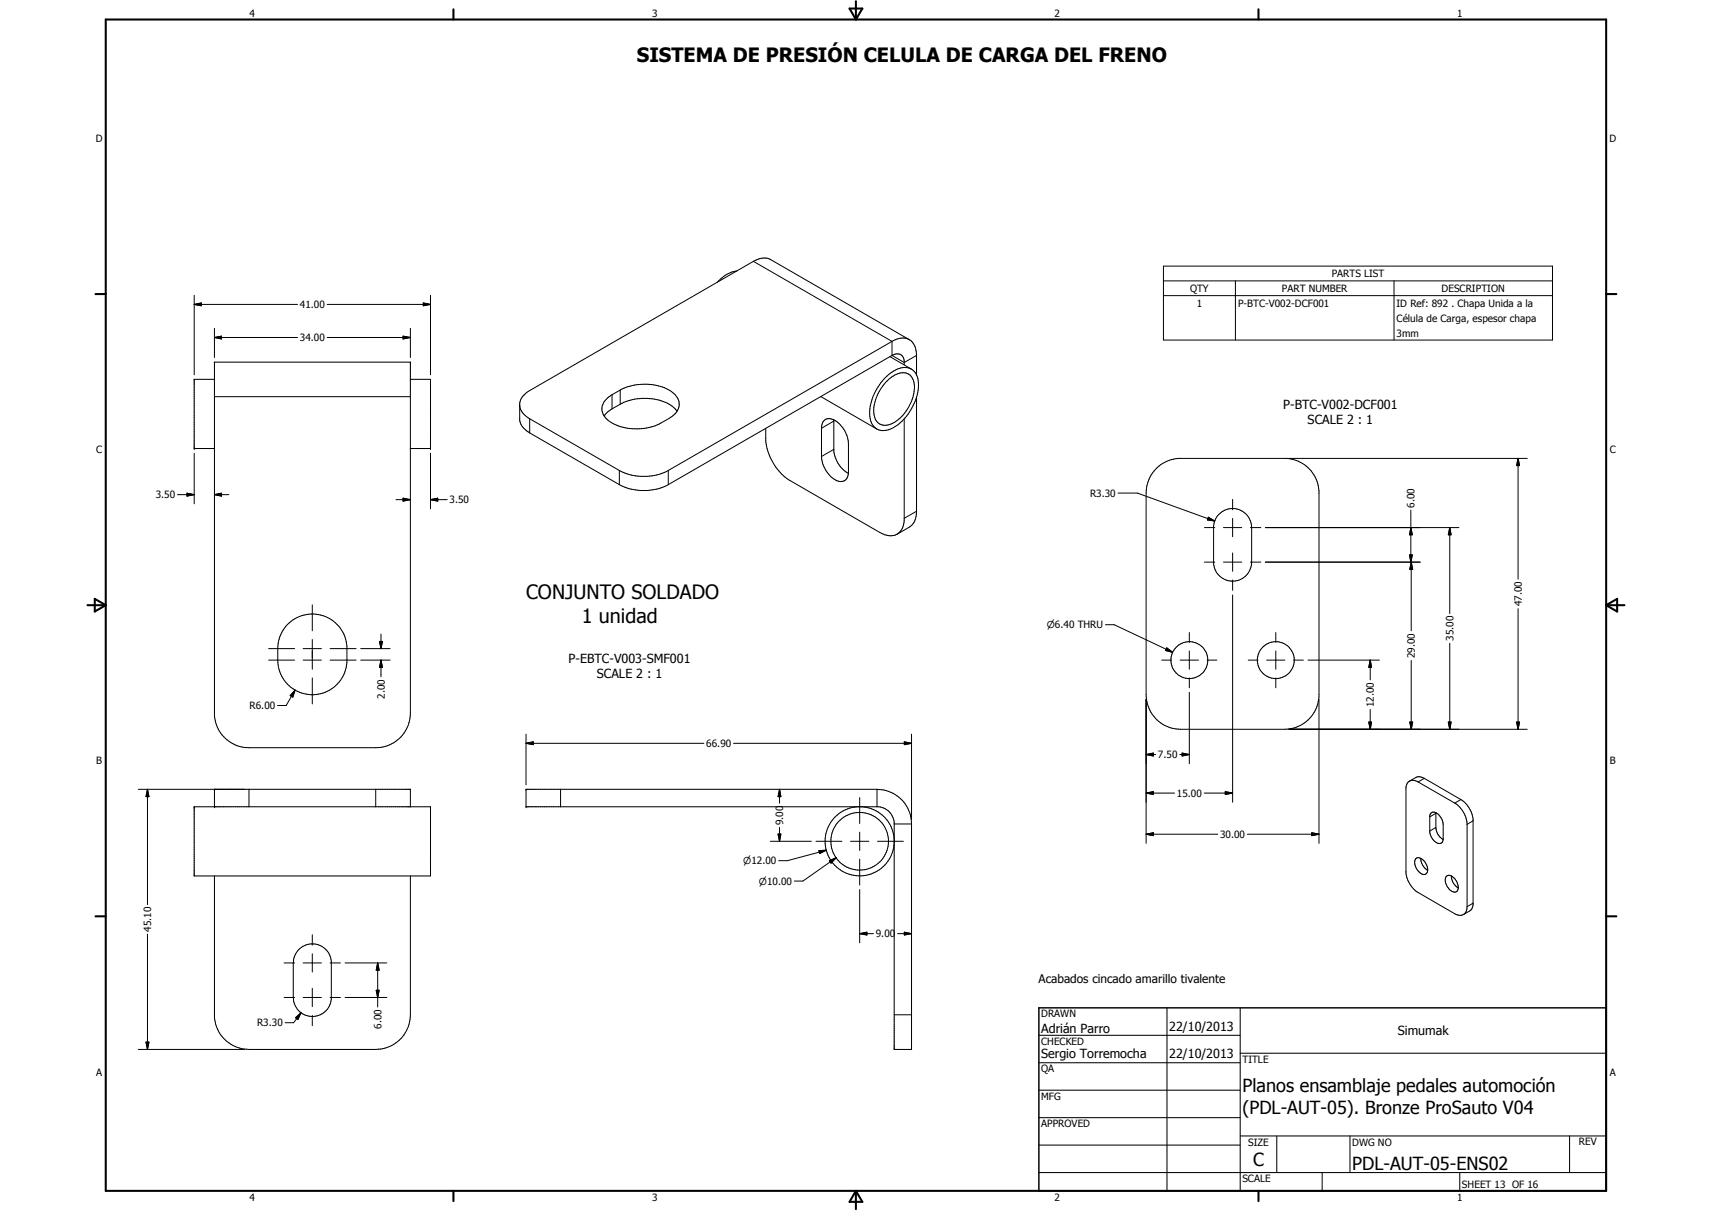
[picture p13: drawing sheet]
<svg xmlns="http://www.w3.org/2000/svg" width="594mm" height="420mm" viewBox="0 0 594 420" stroke-linecap="round" stroke-linejoin="round" font-family="sans-serif">
<defs><g id="words">
<g font-size="6.9">
<text x="221" y="21.4">SISTEMA DE PRESIÓN CELULA DE CARGA DEL FRENO</text>
<text x="182.5" y="207.8">CONJUNTO SOLDADO</text>
<text x="201.9" y="216">1 unidad</text>
</g>
<g font-size="6.3">
<text x="431.1" y="379">Planos ensamblaje pedales automoción</text>
<text x="431.1" y="386.5">(PDL-AUT-05). Bronze ProSauto V04</text>
<text x="434.8" y="404.7">C</text>
<text x="469.2" y="406">PDL-AUT-05-ENS02</text>
</g>
<g font-size="4.4">
<text x="445.3" y="141.8">P-BTC-V002-DCF001</text>
<text x="453.8" y="147">SCALE 2 : 1</text>
<text x="197.3" y="229.9">P-EBTC-V003-SMF001</text>
<text x="207.1" y="235.2">SCALE 2 : 1</text>
<text x="361.3" y="358.4">Adrián Parro</text>
<text x="405.7" y="357.7">22/10/2013</text>
<text x="485" y="359.2">Simumak</text>
<text x="361.3" y="367.1">Sergio Torremocha</text>
<text x="405.7" y="367.2">22/10/2013</text>
</g>
<text font-size="4.1" x="360.4" y="341">Acabados cincado amarillo tivalente</text>
<g font-size="3.5">
<text x="86.6" y="5.8">4</text>
<text x="226.3" y="5.8">3</text>
<text x="365.9" y="5.8">2</text>
<text x="505.6" y="5.8">1</text>
<text x="33.3" y="49.4">D</text>
<text x="558.5" y="49.4">D</text>
<text x="413" y="101.3">QTY</text>
<text x="444.8" y="101.3">PART NUMBER</text>
<text x="462.1" y="96.2">PARTS LIST</text>
<text x="500.2" y="101.3">DESCRIPTION</text>
<text x="104.1" y="106.9">41.00</text>
<text x="415.3" y="106.5">1</text>
<text x="429.6" y="106.5">P-BTC-V002-DCF001</text>
<text x="484.6" y="106.5">ID Ref: 892 . Chapa Unida a la</text>
<text x="484.6" y="111.6">Célula de Carga, espesor chapa</text>
<text x="104.1" y="118.4">34.00</text>
<text x="484.6" y="116.8">3mm</text>
<text x="33.4" y="157.3">C</text>
<text x="558.6" y="157.3">C</text>
<text x="54.1" y="172.9">3.50</text>
<text x="378.2" y="172.4">R3.30</text>
<text x="156" y="174.7">3.50</text>
<text x="490.9" y="176.2" transform="rotate(-90 490.9 176.2)">6.00</text>
<text x="528.1" y="210.4" transform="rotate(-90 528.1 210.4)">47.00</text>
<text x="504.4" y="222.4" transform="rotate(-90 504.4 222.4)">35.00</text>
<text x="491" y="228.4" transform="rotate(-90 491 228.4)">29.00</text>
<text x="133.5" y="242.4" transform="rotate(-90 133.5 242.4)">2.00</text>
<text x="476.8" y="245.4" transform="rotate(-90 476.8 245.4)">12.00</text>
<text x="86.6" y="246">R6.00</text>
<text x="245.1" y="259.2">66.90</text>
<text x="401.8" y="263.1">7.50</text>
<text x="33.4" y="265.2">B</text>
<text x="558.6" y="265.2">B</text>
<text x="408.4" y="276.4">15.00</text>
<text x="271.8" y="286.3" transform="rotate(-90 271.8 286.3)">9.00</text>
<text x="423.4" y="290.7">30.00</text>
<text x="52.5" y="323.3" transform="rotate(-90 52.5 323.3)">45.10</text>
<text x="303.9" y="325.2">9.00</text>
<text x="361.3" y="353">DRAWN</text>
<text x="89.2" y="356.1">R3.30</text>
<text x="132.4" y="357" transform="rotate(-90 132.4 357)">6.00</text>
<text x="361.3" y="362.5">CHECKED</text>
<text x="431.1" y="368.7">TITLE</text>
<text x="33.4" y="373.2">A</text>
<text x="361.3" y="372.1">QA</text>
<text x="558.6" y="373.2">A</text>
<text x="361.3" y="381.6">MFG</text>
<text x="361.3" y="391.1">APPROVED</text>
<text x="433.1" y="397.5">SIZE</text>
<text x="469.2" y="397.5">DWG NO</text>
<text x="547.9" y="397.4">REV</text>
<text x="431.1" y="410.2">SCALE</text>
<text x="507.3" y="412.3">SHEET 13 OF 16</text>
<text x="86.6" y="416.7">4</text>
<text x="226.3" y="416.7">3</text>
<text x="365.9" y="416.7">2</text>
<text x="505.6" y="416.7">1</text>
</g>
<g font-size="3.3">
<text x="363.2" y="218">n6.40 THRU</text>
<text x="257.9" y="299.8">n12.00</text>
<text x="263.3" y="306.9">n10.00</text>
</g>
</g></defs>
<g fill="none" stroke="#000" stroke-width=".35">
<path d="M255.7 94a10.9 10.9 0 0 0-6.8 4M261.4 90.7l-77.6 44.8a6.2 6.2 0 0 0-3.5 4.7v5.6a6.2 6.2 0 0 0 3.5 4.4M261.4 90.7l48.1 27.7M261.4 90.7a6.2 6.2 0 0 1 6.1-.6l48 27.8M403.7 92.3h135v25.7h-135zM403.7 97.5h135M428.7 97.5v20.5M483.7 97.5v20.5M67.4 105.6l2.5-.5v1zM67.4 102.4v27.6M67.4 105.6h35.8M74.4 117.1l2.5-.5v1z"/>
<path d="M74.4 113.9v10.1M74.4 117.1h28.8M113.5 105.6h35.9M113.5 117.1h28.9M139.9 116.6l2.5 .5-2.5 .5zM142.4 113.9v10.1M146.9 105.1l2.5 .5-2.5 .5zM149.4 102.4v27.6M309.5 118.4l-77.6 44.8M309.5 118.4v4.9M309.5 118.4a5.4 5.4 0 0 1 7 .2l1 1.7 .5 3M403.7 102.6h135"/>
<path d="M74.4 125.6h68v121.8a12 12 0 0 1-12 12h-44a12 12 0 0 1-12-11.2zM74.4 131.6h-7v24h7M74.4 137.6h68M142.4 131.6h7v24h-7M210.4 138.5a17.8 17.8 0 0 1 6.8-4.1 18.6 18.6 0 0 1 15.8 1.5 4.9 4.9 0 0 1 .3 8.5 21.7 21.7 0 0 1-7.3 3.7 16.9 16.9 0 0 1-15.8-3.1 4.5 4.5 0 0 1 .2-6.5zM212.4 136.9v5M215.2 135.3v5M284.8 137.6l19.4 11.2M307.2 131a8.3 8.3 0 0 1 8.5-3.2 5.7 5.7 0 0 1 3 6.2 18.4 18.4 0 0 1-9.9 14.9 4.8 4.8 0 0 1-7-4.3 17.9 17.9 0 0 1 5.4-13.6zM307.3 132.7a7.9 7.9 0 0 1 7.2-3.2 4.9 4.9 0 0 1 2.8 5.6 14.9 14.9 0 0 1-8.7 12.2 4.1 4.1 0 0 1-5.4-4.6 15.5 15.5 0 0 1 4.1-10zM308.8 123.7l7.5 4.4M309.5 123.3l-77.6 44.8"/>
<path d="M309.5 123.3a2.55 2.55 0 0 1 2.8-.4 2.55 2.55 0 0 1 1.5 2.4v1.3M309.5 123.3l4.3 2.5 4.2-2.5M318 123.3v6.7M318 137.8v39.6M67.4 157.2v17.6M149.4 157.2v19.3M180.3 140.6a6 6 0 0 0 3.5 4.7M183.8 145.3v4.9M183.8 145.3l31.1 17.9M183.8 150.2l31.1 17.9M212.4 141.9l-1.6 1.1-1.2 1.3M215.2 140.3a17.7 17.7 0 0 1 18.6 1.1l1.1 1.3"/>
<path d="M215.2 140.3l-2.8 1.6M285.1 148.6a2.9 2.9 0 0 1 1.5-3.1 2.9 2.9 0 0 1 3.4 .5 10.2 10.2 0 0 1 4.4 8v9.7a2.89 2.89 0 0 1-1.5 3.1 2.89 2.89 0 0 1-3.4-.5 10.4 10.4 0 0 1-4.4-7.9M285.1 148.6v9.8M289.3 145.7v10.7a10 10 0 0 0 5.1 7.8M289.3 155.9l-4.2 2.5M289.3 146.1l-4.2 2.5M313.8 145.3v35.2a5 5 0 0 1-2.5 4.8 5 5 0 0 1-5.4-.3l-31.7-18.2a18.8 18.8 0 0 1-8.5-14v-4.2M447.3 159h82.7M526.8 159l.5 2.5h-1zM526.8 159v41.9M61.6 171.6h5.8M64.9 171.1l2.5 .5-2.5 .5z"/>
<path d="M74.4 171.6l2.5-.5v1zM74.4 171.6h5M137.4 173.4h5M139.9 172.8l2.5 .6-2.5 .5zM149.4 173.4l2.5-.6v1.1zM149.4 173.4h5.8M214.9 168.1a18.6 18.6 0 0 0 16.4 .4l.6-.4M214.9 163.2a18.4 18.4 0 0 0 17 0M214.9 163.2v4.9M231.9 163.2v4.9M318 177.4a5.9 5.9 0 0 1-2.5 5.5l-4.2 2.4M318 177.4l-4.2 2.4"/>
<path d="M388 171.1h6.7l26.8 9.7M401.5 162.3a12.4 12.4 0 0 1 7.4-3.3h37.6a12.1 12.1 0 0 1 11.2 11.2v71.7a12 12 0 0 1-12 11.1h-36a12 12 0 0 1-12-12v-70a12.3 12.3 0 0 1 3.8-8.7zM419.3 179.5l2.2 1.3-2.5-.4zM422.9 178.5a6.6 6.6 0 0 1 7.3-1.6 6.6 6.6 0 0 1 4.1 6.1v12a6.6 6.6 0 0 1-6.3 6.6 6.6 6.6 0 0 1-6.9-5.9v-13.3l.7-2.4zM427.7 173.3v3.6M427.7 179.9v6.3M489.6 177v18M418 195h3.5M418 183h3.5M424.6 195h6.3M424.6 183h6.3M427.7 191.9v6.3"/>
<path d="M433.9 195h3.6M433.9 183h3.6M439.1 195h53.8M439.1 183h67.2M489.1 192.5h1l-.5 2.5zM489.6 183l.5 2.5h-1zM489.7 195l.5 2.5h-1zM489.7 195v23.9M503.1 183l.4 2.5h-.9zM503.1 183v29.9M99.7 216.7a12 12 0 0 1 12.8-2.9 12 12 0 0 1 7.9 10.4v5.7a12 12 0 0 1-12.4 11.1 12 12 0 0 1-11.6-12v-4a11.9 11.9 0 0 1 3.3-8.3zM108.4 209.8v9.1"/>
<path d="M383.6 216.7h3l20.3 9.6M412.7 219.5v3.4M427.7 201.2v3.6M427.7 206.4v71.9M442.7 219.5v3.4M526.8 211.2v41.8M93.2 229h9M93.2 225h9M102.4 239.4l-.8 2.5-.9-.6zM102.4 239.4l-3.1 5.4h-3M105.2 229h6.3M105.2 225h6.3"/>
<path d="M108.4 221.9v10.3M108.4 235.2v9M114.5 229h9.1M114.5 225h9.1M125.2 229h10.2M125.2 225h10.2M131.7 222.5h1l-.5 2.5zM132.2 229l.5 2.5h-1zM132.2 220v5M132.2 229v5.8M403.1 229h3.4M404.9 224.8l2 1.5-2.5-.6z"/>
<path d="M409.5 229h6.4M412.7 225.8v6.4M412.7 235.2v3.4M418.9 229h3.4M433.1 229h3.4M439.5 229h6.4M442.7 225.8v6.4M442.7 235.2v3.4M448.9 229h3.4M453.9 229h24.8M475.5 229l.4 2.5h-.9zM475.5 229v6.9"/>
<path d="M489.7 229.2v23.8M503.1 223.2v29.8M182.5 257.9l2.5-.5v1zM182.5 254.7v17.6M182.5 257.9h61.8M254.5 257.9h61.8M313.8 257.4l2.5 .5-2.5 .5zM316.3 254.7v29.6M397.7 242.6v50M412.7 240.2v24.8M447.3 253h82.7M457.7 242.6v50"/>
<path d="M475 250.5h.9l-.4 2.5zM475.5 246.2v6.8M489.2 250.5h1l-.5 2.5zM502.6 250.5h.9l-.4 2.5zM526.3 250.5h1l-.5 2.5zM48 273.9h94.4v6M51.2 273.9l.5 2.5h-1zM51.2 273.9v40M67.4 279.9h82v24h-82zM74.4 273.9v6M86.4 273.9v6M130.4 273.9v6"/>
<path d="M194.5 273.9v6M270.5 273.9l.5 2.5h-1zM270.5 273.9v4.8M297.4 279.9a12 12 0 0 0-11.1 12.4 12 12 0 0 0 11.9 11.6 12 12 0 0 0 12.1-11.5M298.3 276.7v9M299.1 279.9a12 12 0 0 1 11.2 11.7M304.3 273.9h-121.8v6h122.4a5.9 5.9 0 0 1 5.4 5.4v78.8h6v-78.2M304.3 273.9v6M304.3 273.9a12.1 12.1 0 0 1 12 12M397.7 261.8l2.5-.5v1zM397.7 275.2l2.5-.5v.9zM397.7 261.8h3.3"/>
<path d="M397.7 275.2h9.9M409.4 261.8h3.3M410.2 261.3l2.5 .5-2.5 .5zM417.9 275.2h9.8M425.2 274.7l2.5 .5-2.5 .4zM492.1 271.3a2.52 2.52 0 0 0-2.8-.4 2.52 2.52 0 0 0-1.4 2.4v29.5a9.4 9.4 0 0 0 4.2 6.9l12.7 7.3a2.62 2.62 0 0 0 3 .3 2.62 2.62 0 0 0 1.3-2.7M492.1 271.3l12.7 7.3M494.2 270a2.95 2.95 0 0 0-3-.2l-2.1 1.2M494.2 270l-2.1 1.3M494.2 270l12.7 7.4M504.8 278.6a9.4 9.4 0 0 1 4.3 7.4M506.9 277.4a9.4 9.4 0 0 1 4.3 6.9l-.1 29.9-.9 1.7-2.4 1.4"/>
<path d="M506.9 277.4l-2.1 1.2M267.3 291.9h14.3M270 289.4h1l-.5 2.5zM270.5 287.1v4.8M283.2 291.9h8.9M284.2 295.1l2.5-.1-2.3 1.1zM286.7 295l-13.5 3.6h-3M287.8 298.6l2.3-1-1.7 1.9zM290.1 297.6l-11.5 8.1h-3M295.1 291.9h6.4M298.3 288.7v6.4M298.3 298.1v9"/>
<path d="M304.5 291.9h9M310.3 285.9h6M397.7 289.4l2.5-.5v1zM397.7 289.4h24.9M432.8 289.4h24.9M455.2 288.9l2.5 .5-2.5 .5zM491.2 298a1.98 1.98 0 0 1 3 .7 3.7 3.7 0 0 1 .7 4.4 2.82 2.82 0 0 1-3.5-2 3.1 3.1 0 0 1-.2-3.1zM493 297.8a5 5 0 0 0 2.4 4.1M496.6 282.1a2.61 2.61 0 0 1 3.5 1.7l.7 2.3v4.9a1.48 1.48 0 0 1-.9 1.6 1.48 1.48 0 0 1-1.7-.5 4.9 4.9 0 0 1-2.1-3.4v-5.6zM498.3 287.1a5 5 0 0 0 2.5 4.2M498.3 282v5.1M498.3 287.1l-2.2 1.2"/>
<path d="M498.3 282.2l-2.2 1.2M509.1 286v28.6M511.2 284.8l-2.1 1.2M74.4 303.9v49a12 12 0 0 0 12 11.2h44a12.1 12.1 0 0 0 12-12v-48.2M298.3 308.7v18.4M502 304a2.54 2.54 0 0 1 3.3 1.6 2.6 2.6 0 0 1-.2 3.9 4 4 0 0 1-3.2-5.4zM503.6 303.9a4.8 4.8 0 0 0 2.4 4.2M511.2 313.4l-2.1 1.2M51.2 324.1v40M98.6 334.1h3.6M104 329.1a6.6 6.6 0 0 1 11 4.4v13.2a6.6 6.6 0 0 1-6.9 6 6.6 6.6 0 0 1-6.3-6.6v-12a6.9 6.9 0 0 1 2.2-5zM105.2 334.1h6.3"/>
<path d="M108.4 324.3v3.6M108.4 330.9v6.4M114.5 334.1h3.6M119.8 334.1h14.4M131.1 334.1l.5 2.5h-1.1zM131.1 334.1v15.3M298.3 323.9l2.5-.5v1zM298.3 323.9h4.8M311.5 323.9h4.8M313.8 323.4l2.5 .5-2.5 .5zM98.6 346.1h3.6M102.6 353.1l1.8-1.7-1 2.3z"/>
<path d="M104.4 351.4l-2.5 3.4h-3M105.2 346.1h6.3M108.4 342.9v6.3M108.4 352.3v3.6M114.5 346.1h3.6M119.8 346.1h14.4M130.5 343.6h1.1l-.5 2.5zM310.3 352.1h6M360.5 359.2h69.9M405 349.7v63.5M430.4 349.7v63.5M48 364.1h36.8"/>
<path d="M50.7 361.6h1l-.5 2.5zM360.5 368.7h69.9M360.5 378.2h69.9M430.4 365.4h127M360.5 387.8h69.9M360.5 397.3h69.9M430.4 394.1h127M443.1 394.1v12.7M468.5 394.1v12.7M544.7 394.1v12.7M360.5 406.8h196.9M458.8 406.8v6.4"/>
<path d="M506.6 406.8v6.4"/>
<circle cx="412.7" cy="229" r="6.4"/>
<circle cx="442.7" cy="229" r="6.4"/>
<circle cx="298.3" cy="291.9" r="10"/>
</g>
<g fill="#000">
<circle cx="74.4" cy="125.6" r=".18"/>
<circle cx="142.4" cy="125.6" r=".18"/>
<circle cx="67.4" cy="155.6" r=".18"/>
<circle cx="149.4" cy="155.6" r=".18"/>
<circle cx="67.4" cy="279.9" r=".18"/>
<circle cx="74.4" cy="273.9" r=".18"/>
<circle cx="74.4" cy="279.9" r=".18"/>
<circle cx="149.4" cy="279.9" r=".18"/>
<circle cx="182.5" cy="279.9" r=".18"/>
<circle cx="182.5" cy="273.9" r=".18"/>
</g>
<g fill="none" stroke="#000" stroke-width=".71">
<path d="M36.7 6.8h520.7v406.4h-520.7zM157.3 3.2v3.6M294.8 3h4.4l-2.2 3.8zM297 .4v6.4M436.7 3.2v3.6M33.1 102h3.6M557.4 102h3.5M30.3 210h6.4M32.9 207.8l3.8 2.2-3.8 2.2zM557.4 210h6.3M557.4 210l3.8-2.2v4.4zM33.1 317.9h3.6"/>
<path d="M557.4 317.9h3.5M157.3 413.2v3.5M297 413.2v6.3M297 413.2l2.2 3.8h-4.4zM436.7 413.2v3.5"/>
</g>
<path d="M360.5 349.7h196.9v63.5h-196.9z" fill="none" stroke="#000" stroke-width=".51"/>
<g fill="#000">
<path d="M67.4 105.6l2.5-.5v1zM74.4 117.1l2.5-.5v1zM139.9 116.6l2.5 .5-2.5 .5zM146.9 105.1l2.5 .5-2.5 .5zM64.9 171.1l2.5 .5-2.5 .5zM74.4 171.6l2.5-.5v1zM139.9 172.8l2.5 .6-2.5 .5zM149.4 173.4l2.5-.6v1.1zM526.8 159l.5 2.5h-1zM419.3 179.5l2.2 1.3-2.5-.4zM489.1 192.5h1l-.5 2.5zM489.6 183l.5 2.5h-1z"/>
<path d="M489.7 195l.5 2.5h-1zM503.1 183l.4 2.5h-.9zM131.7 222.5h1l-.5 2.5zM132.2 229l.5 2.5h-1zM404.9 224.8l2 1.5-2.5-.6zM475.5 229l.4 2.5h-.9zM102.4 239.4l-.8 2.5-.9-.6zM182.5 257.9l2.5-.5v1zM313.8 257.4l2.5 .5-2.5 .5zM475 250.5h.9l-.4 2.5zM489.2 250.5h1l-.5 2.5zM502.6 250.5h.9l-.4 2.5z"/>
<path d="M526.3 250.5h1l-.5 2.5zM51.2 273.9l.5 2.5h-1zM270.5 273.9l.5 2.5h-1zM397.7 261.8l2.5-.5v1zM397.7 275.2l2.5-.5v.9zM410.2 261.3l2.5 .5-2.5 .5zM425.2 274.7l2.5 .5-2.5 .4zM270 289.4h1l-.5 2.5zM284.2 295.1l2.5-.1-2.3 1.1zM287.8 298.6l2.3-1-1.7 1.9zM397.7 289.4l2.5-.5v1zM455.2 288.9l2.5 .5-2.5 .5z"/>
<path d="M131.1 334.1l.5 2.5h-1.1zM298.3 323.9l2.5-.5v1zM313.8 323.4l2.5 .5-2.5 .5zM102.6 353.1l1.8-1.7-1 2.3zM130.5 343.6h1.1l-.5 2.5zM50.7 361.6h1l-.5 2.5z"/>
</g>
<use href="#words"/>
</svg>
